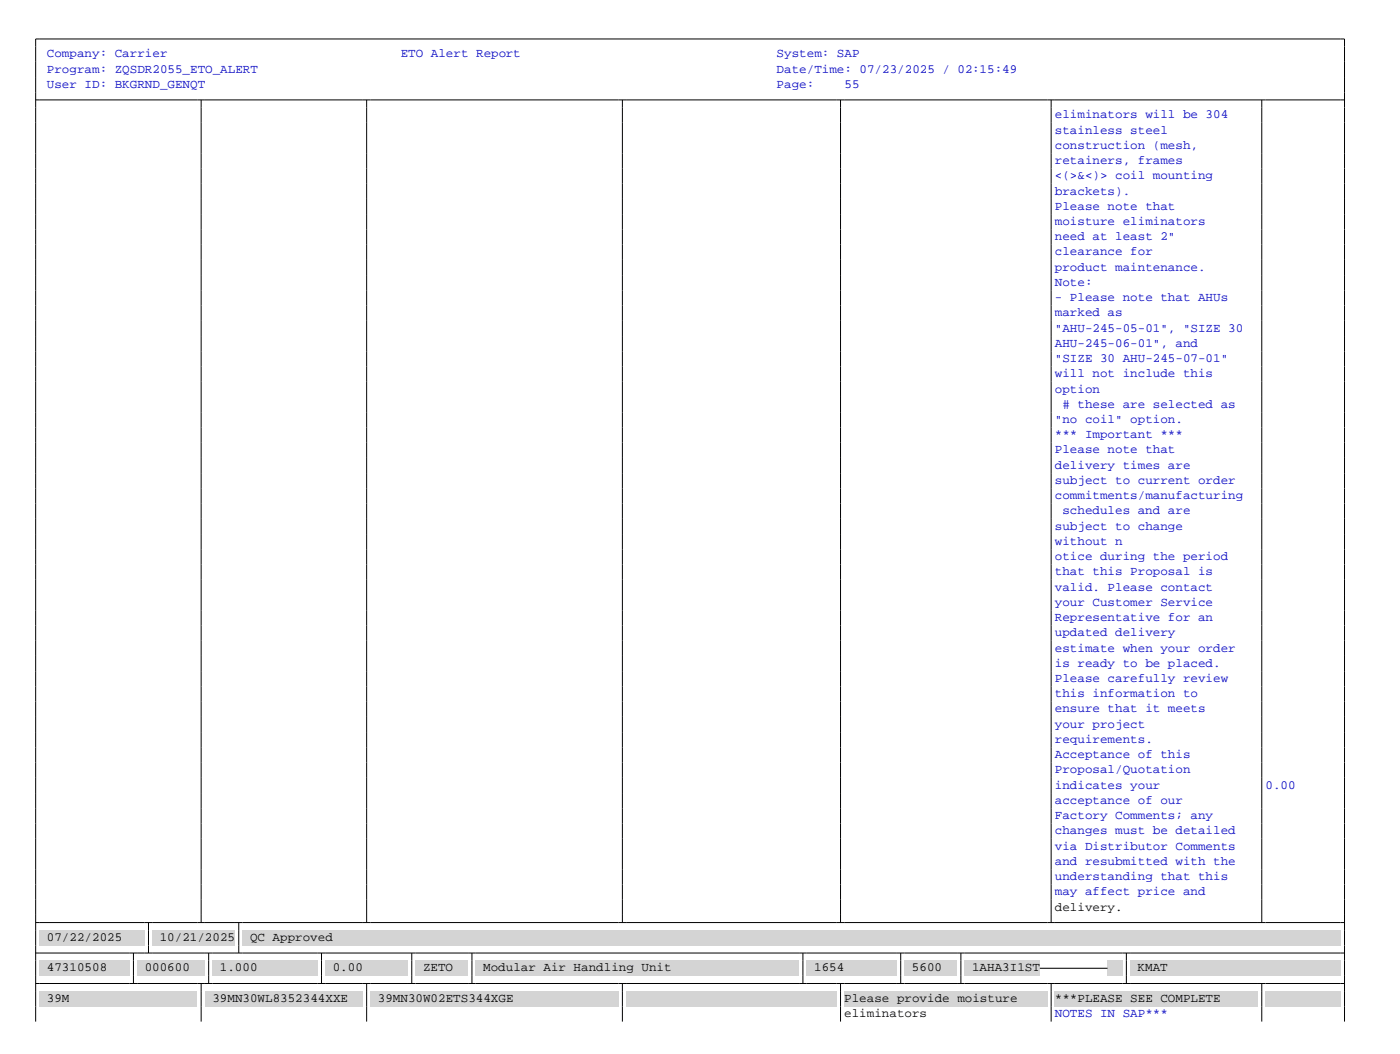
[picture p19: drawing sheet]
<svg xmlns="http://www.w3.org/2000/svg" width="279mm" height="210mm" viewBox="0 0 279 210" stroke-linecap="round" stroke-linejoin="round" font-family="sans-serif">
<defs><g id="words">
<g font-size="2.5" fill="#0000c0">
<text x="9.3" y="11.4">Company: Carrier</text>
<text x="79.9" y="11.4">ETO Alert Report</text>
<text x="154.8" y="11.4">System: SAP</text>
<text x="9.3" y="14.5">Program: ZQSDR2055_ETO_ALERT</text>
<text x="9.3" y="17.5">User ID: BKGRND_GENQT</text>
<text x="154.8" y="14.5">Date/Time: 07/23/2025 / 02:15:49</text>
<text x="154.8" y="17.5">Page:</text>
<text x="168.3" y="17.5">55</text>
<text x="210.3" y="23.6">eliminators will be 304</text>
<text x="210.3" y="26.6">stainless steel</text>
<text x="210.3" y="29.6">construction (mesh,</text>
<text x="210.3" y="32.7">retainers, frames</text>
<text x="210.3" y="35.7">&lt;(&gt;&amp;&lt;)&gt; coil mounting</text>
<text x="210.3" y="38.7">brackets).</text>
<text x="210.3" y="41.8">Please note that</text>
<text x="210.3" y="44.8">moisture eliminators</text>
<text x="210.3" y="47.8">need at least 2&quot;</text>
<text x="210.3" y="50.9">clearance for</text>
<text x="210.3" y="53.9">product maintenance.</text>
<text x="210.3" y="56.9">Note:</text>
<text x="210.3" y="60">- Please note that AHUs</text>
<text x="210.3" y="63">marked as</text>
<text x="210.3" y="66">&quot;AHU-245-05-01&quot;, &quot;SIZE 30</text>
<text x="210.3" y="69.1">AHU-245-06-01&quot;, and</text>
<text x="210.3" y="72.1">&quot;SIZE 30 AHU-245-07-01&quot;</text>
<text x="210.3" y="75.1">will not include this</text>
<text x="210.3" y="78.2">option</text>
<text x="211.8" y="81.2"># these are selected as</text>
<text x="210.3" y="84.2">&quot;no coil&quot; option.</text>
<text x="210.3" y="87.3">*** Important ***</text>
<text x="210.3" y="90.3">Please note that</text>
<text x="210.3" y="93.3">delivery times are</text>
<text x="210.3" y="96.4">subject to current order</text>
<text x="210.3" y="99.4">commitments/manufacturing</text>
<text x="210.3" y="105.5">subject to change</text>
<text x="211.8" y="102.4">schedules and are</text>
<text x="210.3" y="108.5">without n</text>
<text x="210.3" y="111.5">otice during the period</text>
<text x="210.3" y="114.6">that this Proposal is</text>
<text x="210.3" y="117.6">valid. Please contact</text>
<text x="210.3" y="120.7">your Customer Service</text>
<text x="210.3" y="123.7">Representative for an</text>
<text x="210.3" y="126.7">updated delivery</text>
<text x="210.3" y="129.8">estimate when your order</text>
<text x="210.3" y="132.8">is ready to be placed.</text>
<text x="210.3" y="135.8">Please carefully review</text>
<text x="210.3" y="138.9">this information to</text>
<text x="210.3" y="141.9">ensure that it meets</text>
<text x="210.3" y="144.9">your project</text>
<text x="210.3" y="148">requirements.</text>
<text x="210.3" y="151">Acceptance of this</text>
<text x="210.3" y="154">Proposal/Quotation</text>
<text x="210.3" y="157.1">indicates your</text>
<text x="210.3" y="160.1">acceptance of our</text>
<text x="252.2" y="157.1">0.00</text>
<text x="210.3" y="163.1">Factory Comments; any</text>
<text x="210.3" y="166.2">changes must be detailed</text>
<text x="210.3" y="169.2">via Distributor Comments</text>
<text x="210.3" y="172.2">and resubmitted with the</text>
<text x="210.3" y="175.3">understanding that this</text>
<text x="210.3" y="178.3">may affect price and</text>
<text x="210.3" y="202.6">NOTES IN SAP***</text>
</g>
<g font-size="2.5">
<text x="210.3" y="181.3">delivery.</text>
<text x="9.3" y="187.4">07/22/2025</text>
<text x="31.8" y="187.4">10/21/2025</text>
<text x="49.8" y="187.4">QC Approved</text>
<text x="9.3" y="193.5">47310508</text>
<text x="28.8" y="193.5">000600</text>
<text x="43.8" y="193.5">1.000</text>
<text x="66.3" y="193.5">0.00</text>
<text x="84.3" y="193.5">ZETO</text>
<text x="96.3" y="193.5">Modular Air Handling Unit</text>
<text x="162.3" y="193.5">1654</text>
<text x="181.8" y="193.5">5600</text>
<text x="193.8" y="193.5">1AHA3I1ST</text>
<text x="226.7" y="193.5">KMAT</text>
<text x="9.3" y="199.5">39M</text>
<text x="42.3" y="199.5">39MN30WL8352344XXE</text>
<text x="75.3" y="199.5">39MN30W02ETS344XGE</text>
<text x="168.3" y="199.5">Please provide moisture</text>
<text x="168.3" y="202.6">eliminators</text>
<text x="210.3" y="199.5">***PLEASE SEE COMPLETE</text>
</g>
</g></defs>
<path d="M7.1 19.9h260.9M40.1 19.9v163.8M73.1 19.9v163.8M124.1 19.9v163.8M167.5 19.9v163.8M209.5 19.9v163.8M251.5 19.9v163.8M7.1 185.2v-177.4h260.9v177.4M7.1 183.7h260.9M29.6 183.7v1.5M47.6 183.7v1.5" fill="none" stroke="#000" stroke-width=".2"/>
<g fill="#d4d4d4">
<path d="M7.8 185.2h21v3.1h-21z"/>
<path d="M30.3 185.2h16.5v3.1h-16.5z"/>
<path d="M48.3 185.2h218.9v3.1h-218.9z"/>
</g>
<g fill="none" stroke="#000" stroke-width=".2">
<path d="M7.1 185.2v6.1M7.1 189.8h260.9M26.6 189.8v1.5M29.6 185.2v4.6M41.6 189.8v1.5M47.6 185.2v4.6M64.1 189.8v1.5M82.1 189.8v1.5M94.1 189.8v1.5M160 189.8v1.5M179.5 189.8v1.5M191.5 189.8v1.5"/>
<path d="M224.5 189.8v1.5M268 185.2v6.1"/>
</g>
<g fill="#d4d4d4">
<path d="M7.8 191.3h18v3h-18z"/>
<path d="M27.3 191.3h13.5v3h-13.5z"/>
<path d="M42.3 191.3h21v3h-21z"/>
<path d="M64.8 191.3h16.5v3h-16.5z"/>
<path d="M82.8 191.3h10.5v3h-10.5z"/>
<path d="M94.8 191.3h64.5v3h-64.5z"/>
<path d="M160.8 191.3h18v3h-18z"/>
<path d="M180.3 191.3h10.5v3h-10.5z"/>
<path d="M192.3 191.3h15v3h-15z"/>
<path d="M220.8 191.3h2.9v3h-2.9z"/>
<path d="M225.2 191.3h42v3h-42z"/>
</g>
<g fill="none" stroke="#000" stroke-width=".2">
<path d="M7.1 191.3v6.1M7.1 195.9h260.9M26.6 191.3v4.6M40.1 195.9v1.5M41.6 191.3v4.6M64.1 191.3v4.6M73.1 195.9v1.5M82.1 191.3v4.6M94.1 191.3v4.6M124.1 195.9v1.5M160 191.3v4.6M167.5 195.9v1.5"/>
<path d="M179.5 191.3v4.6M191.5 191.3v4.6M207.3 192.8h13.5M209.5 195.9v1.5M224.5 191.3v4.6M251.5 195.9v1.5M268 191.3v6.1"/>
</g>
<g fill="#d4d4d4">
<path d="M7.8 197.4h31.5v3h-31.5z"/>
<path d="M40.8 197.4h31.5v3h-31.5z"/>
<path d="M73.8 197.4h49.5v3h-49.5z"/>
<path d="M124.8 197.4h42v3h-42z"/>
<path d="M168.3 197.4h40.5v3h-40.5z"/>
<path d="M210.3 197.4h40.4v3h-40.4z"/>
<path d="M252.2 197.4h15v3h-15z"/>
</g>
<path d="M7.1 197.4v6M40.1 197.4v6M73.1 197.4v6M124.1 197.4v6M167.5 197.4v6M209.5 197.4v6M251.5 197.4v6M268 197.4v6" fill="none" stroke="#000" stroke-width=".2"/>
<use href="#words"/>
</svg>
